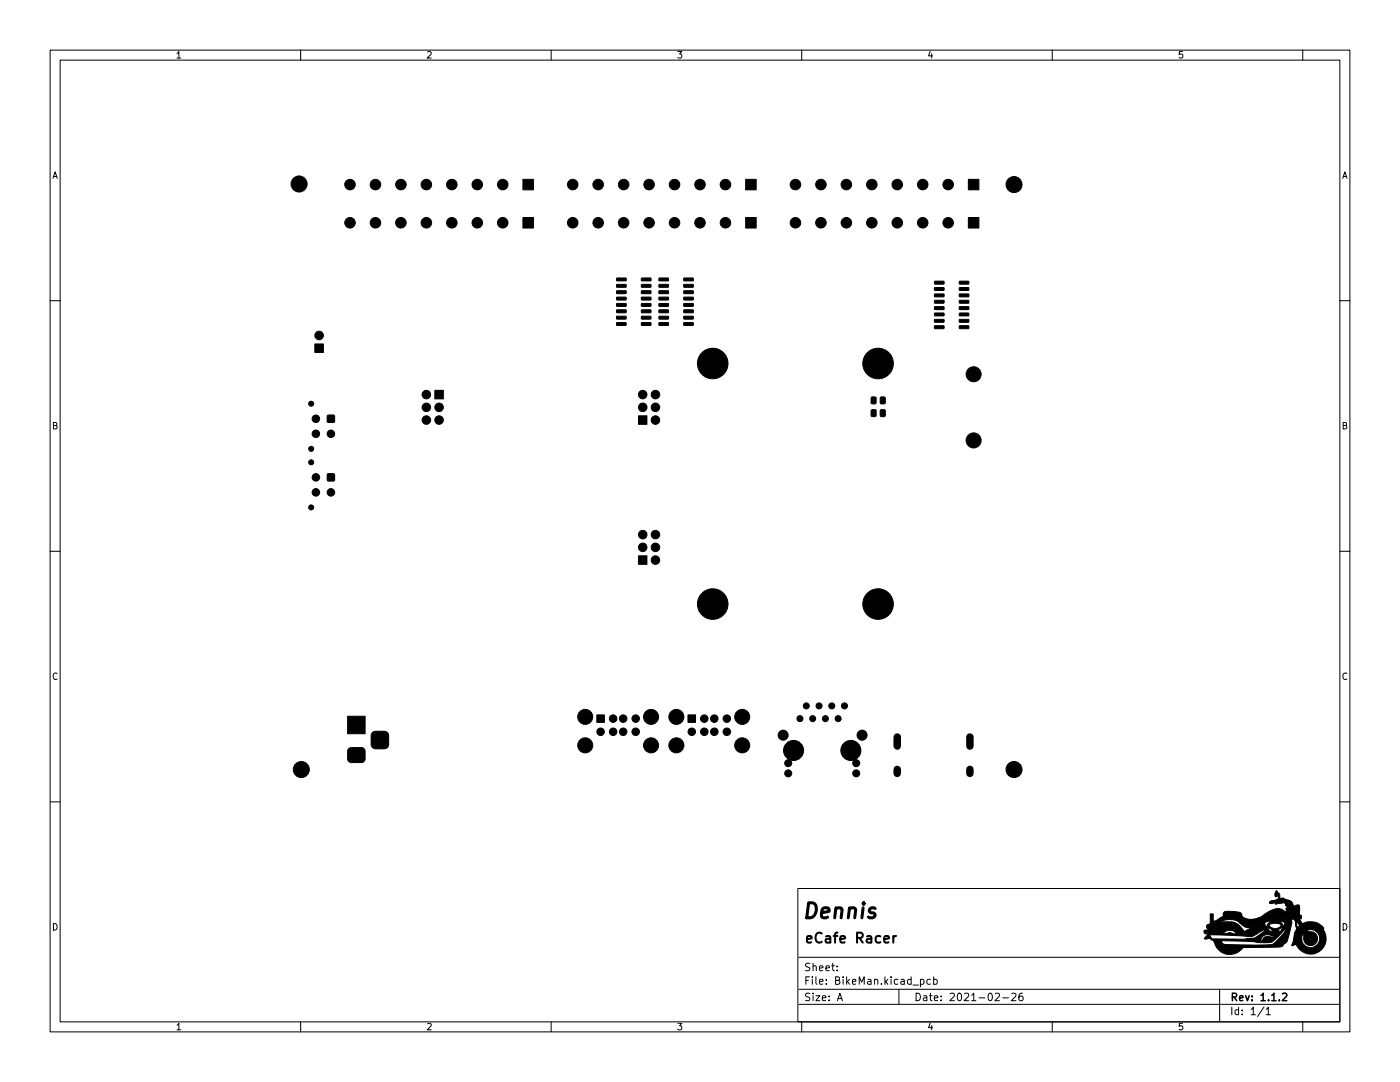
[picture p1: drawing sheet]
<svg xmlns="http://www.w3.org/2000/svg" width="279mm" height="216mm" viewBox="0 0 279 216" stroke-linecap="round" stroke-linejoin="round" font-family="sans-serif">
<defs><g id="words">
<text font-size="4.2" x="159.9" y="183.3">Dennis</text>
<text font-size="2.8" x="160.4" y="188.2">eCafe Racer</text>
<g font-size="2.1">
<text x="160.4" y="196.5">File: BikeMan.kicad_pcb</text>
<text x="160.4" y="193.8">Sheet:</text>
<text x="160.4" y="199.7">Size: A</text>
<text x="182.4" y="199.7">Date: 2021-02-26</text>
<text x="245.4" y="199.7">Rev: 1.1.2</text>
<text x="245.4" y="202.5">Id: 1/1</text>
</g>
<g font-size="1.8">
<text x="35" y="11.6">1</text>
<text x="85" y="11.6">2</text>
<text x="135" y="11.6">3</text>
<text x="185" y="11.6">4</text>
<text x="235" y="11.6">5</text>
<text x="10.3" y="35.6">A</text>
<text x="267.7" y="35.6">A</text>
<text x="10.3" y="85.7">B</text>
<text x="267.7" y="85.7">B</text>
<text x="10.3" y="135.6">C</text>
<text x="267.7" y="135.6">C</text>
<text x="10.3" y="185.7">D</text>
<text x="267.7" y="185.7">D</text>
<text x="35" y="205.6">1</text>
<text x="85" y="205.6">2</text>
<text x="135" y="205.6">3</text>
<text x="185" y="205.6">4</text>
<text x="235" y="205.6">5</text>
</g>
</g></defs>
<g fill="none" stroke="#000" stroke-width=".2">
<path d="M10 10h259.4v195.9h-259.4zM12 12h255.4v191.9h-255.4zM60 10v2M110 10v2M160 10v2M210 10v2M260 10v2M10 60h2M267.4 60h2M10 110h2M267.4 110h2M10 160h2"/>
<path d="M267.4 160h2M159.2 177.3h108.2v26.6h-108.2zM159.4 197.4h108M159.4 191h108M167 193.6v.1M167 192.8v.1M167.1 199.7l.5-1.5 .5 1.5M167.3 199.2h.7M179.4 197.4v3M183.7 195.5l.4-.1 .3 .3-.1 .6h-.6M185.7 195.5l-.4-.1-.3 .3 .1 .6h.6M186.3 195.5l.5-.1 .2 .3-.1 .6h-.6"/>
<path d="M186.3 194.9v1.5M198.6 198.3l.6-.1 .3 .4-1 1.1h1M200.1 199.1h1.2M201.9 198.3l.6-.1 .3 .4-1 1.1h1M204 198.2h-.4a1.01 1.01 0 0 0 0 1.5l.5-.2 .1-.5-.3-.3h-.3l-.3 .3M243.4 197.4v6.5M60 203.9v2M110 203.9v2M159.4 200.4h108M160 203.9v2M210 203.9v2M252.3 200.9l-1.3 1.9"/>
<path d="M252.7 201.4l.4-.4v1.5M252.7 202.5h.8M260 203.9v2"/>
</g>
<path d="M256 198.3l.5-.1 .3 .4-.9 1.1h.9" fill="none" stroke="#000" stroke-width=".3"/>
<path d="M178.3 186.8v1.3M178.9 186.8l-.4 .1-.2 .2" fill="none" stroke="#000" stroke-width=".4"/>
<g fill="#000" stroke="#000" stroke-width=".2">
<path d="M104.4 35.8h2.1v2.1h-2.1zM148.8 35.8h2.1v2.1h-2.1zM193.3 35.8h2.1v2.1h-2.1zM104.4 43.4h2.1v2.1h-2.1zM123.1 59.3h1.8l.1 .5-1.9 .1zM123.1 58h1.8l.1 .5-1.9 .1zM123.1 56.8l1.8-.1 .1 .5-1.9 .1zM123.1 55.5h1.8l.1 .5-1.9 .1zM128 55.5h1.8l.1 .5-1.8 .1zM128 56.8l1.8-.1 .1 .5-1.8 .1zM128 58h1.8l.1 .5-1.8 .1zM128 59.3h1.8l.1 .5-1.8 .1z"/>
<path d="M131.5 59.3h1.8l.1 .5-1.8 .1zM131.5 58h1.8l.1 .5-1.8 .1zM131.5 56.8l1.8-.1 .1 .5-1.8 .1zM131.5 55.5h1.8l.1 .5-1.8 .1zM136.5 55.5h1.8l.1 .5-1.9 .1zM136.5 56.8l1.8-.1 .1 .5-1.9 .1zM136.5 58h1.8l.1 .5-1.9 .1zM136.5 59.3h1.8l.1 .5-1.9 .1zM148.8 43.4h2.1v2.1h-2.1zM186.5 58.7h1.8l.1 .4-1.8 .1zM186.5 57.4h1.8l.1 .5-1.8 .1zM186.5 56.1h1.8l.1 .5-1.8 .1z"/>
<path d="M191.5 56.1h1.8l.1 .5-1.9 .1zM191.5 57.4h1.8l.1 .5-1.9 .1zM191.5 58.7h1.8l.1 .4-1.9 .1zM193.3 43.4h2.1v2.1h-2.1zM62.8 68.6h1.7v1.7h-1.7zM86.8 77.9h1.7v1.7h-1.7zM123.1 64.4h1.8l.1 .5h-1.9zM123.1 63.1h1.8l.1 .5-1.9 .1zM123.1 61.9l1.8-.1 .1 .5-1.9 .1zM123.1 60.6h1.8l.1 .5h-1.9zM128 60.6h1.8l.1 .5h-1.8zM128 61.9l1.8-.1 .1 .5-1.8 .1z"/>
<path d="M128 63.1h1.8l.1 .5-1.8 .1zM128 64.4h1.8l.1 .5h-1.8zM131.5 64.4h1.8l.1 .5h-1.8zM131.5 63.1h1.8l.1 .5-1.8 .1zM131.5 61.9l1.8-.1 .1 .5-1.8 .1zM131.5 60.6h1.8l.1 .5h-1.8zM136.5 60.6h1.8l.1 .5h-1.9zM136.5 61.9l1.8-.1 .1 .5-1.9 .1zM136.5 63.1h1.8l.1 .5-1.9 .1zM136.5 64.4h1.8l.1 .5h-1.9zM173.9 79.3l.7-.1 .2 .1 .1 1-.2 .3h-.6l-.2-.2zM175.7 79.3l.7-.1 .3 .1v1l-.2 .3h-.6l-.2-.2z"/>
<path d="M186.5 65h1.8l.1 .5-1.8 .1zM186.5 63.8l1.8-.1 .1 .5-1.8 .1zM186.5 62.5h1.8l.1 .5h-1.8zM186.5 61.2h1.8l.1 .5-1.8 .1zM186.5 60l1.8-.1 .1 .5-1.8 .1zM191.5 60l1.8-.1 .1 .5-1.9 .1zM191.5 61.2h1.8l.1 .5-1.9 .1zM191.5 62.5h1.8l.1 .5h-1.9zM191.5 63.8l1.8-.1 .1 .5-1.9 .1zM191.5 65h1.8l.1 .5-1.9 .1zM65.4 82.9h1.3v1.3h-1.3zM65.4 94.6h1.3v1.3h-1.3z"/>
<path d="M127.4 83h1.7v1.7h-1.7zM173.9 81.8l.7-.1 .2 .2 .1 1-.2 .2h-.6l-.2-.1zM175.7 81.8l.7-.1 .3 .2v1l-.2 .2h-.6l-.2-.1zM127.4 110.9h1.7v1.7h-1.7zM69.6 149.3l.5-.1h2l.5 .1 .3 .6v1.5l-.2 .5-.6 .3h-2l-.4-.2-.3-.6v-1.6zM69.4 142.9h3.5v3.5h-3.5zM74.3 146.2l.5-.3h1.9a.87 .87 0 0 1 .9 .9v1.7a.88 .88 0 0 1-.9 .9h-1.8a.87 .87 0 0 1-.8-.9v-1.8zM119.1 142.6h1.5v1.5h-1.5zM137.3 142.6h1.5v1.5h-1.5zM241.5 182.4h.6v1.4l.5-.1 1.6-1a.71 .71 0 0 1 .2-.8 .71 .71 0 0 1 .8-.1l1.5 .1a1.02 1.02 0 0 1 1.3 1l.3 .2a6.3 6.3 0 0 0 3.5 .4h3.6a1.04 1.04 0 0 0 1.3-1.1 1.5 1.5 0 0 1-1.8 1l-5.1 .1 1.7-.5a7.2 7.2 0 0 1 3.7-1.7l1.5 .6v-.7h.3l-.3-.4-.2-.4h.7l.3 .4h.3v.1l.1-.1h-.4l-.3-.4h-.7l-.3-.3-1.5 .3-.2-.2-1 .1-.2-.3 .3-.2h3.4l.7 .8 .1-.1-.8-.7h-3.4l3.2-.1-2.9 .1a1.34 1.34 0 0 0 1.3-.7l-.2-.3-.4 .2a.8 .8 0 0 1 .2-1.3l.6 .7 .1 .9a1.04 1.04 0 0 1 1.2 .2 1.42 1.42 0 0 1 1.4 1.4l.6-.3h.6v1.8l.4 .2v.4v.3l-.5-.1 .7 1.1a3.4 3.4 0 0 1 4.3 1l-.2 .1a3.1 3.1 0 0 1-1 4.6 3.1 3.1 0 0 1-4.4-1.6l-.8 .3 .4-1.4h1.6a1.79 1.79 0 0 0 2 1.8 1.79 1.79 0 0 0 1.5-2.2 1.79 1.79 0 0 0-2.3-1.3v.2l.3 .1a1.4 1.4 0 0 1 1.7 1.2 1.4 1.4 0 0 1-1.3 1.6 1.4 1.4 0 0 1-1.5-1.4h1.2l.1 .1 .2-.1-.2-.2-.1 .2h-1.2v-.7l-.2-.1-.2 .8h-1.6l.2-1.2h1.8l.2 .3 .1-.1-.2-.3-1.9 .1a1.05 1.05 0 0 0 .2-1.3l-.1-.8h.2l.3 1.1 .4-.4-.7-.9v.2h-.2v-.2a.53 .53 0 0 0-.8-.3 2.31 2.31 0 0 1-.1 1.8 6.7 6.7 0 0 1-1 2.8l-.3 .2a1.19 1.19 0 0 1-1.5 .7l-6.7 .1a3.2 3.2 0 0 1-3.4 1.3 3.2 3.2 0 0 1-2.5-2.7h1.5l.4 .6 .4 .2h8.1a2.37 2.37 0 0 0 2.6-1.2 2.8 2.8 0 0 0 1.3-1.9l-.1-.1-.5 .7a7.7 7.7 0 0 1-2.3 2l-1.8 .1-2.8-.3-6.8-.1-.7-.5-.8 .2-.4-.1 .7-.8h.4l.5 .8 9.8 .1v.4l.3-.1a.99 .99 0 0 1 1.4-.8l.9 .3a1.52 1.52 0 0 0-2.6 .2h-2.9h.1a4.7 4.7 0 0 0 3.5-1.8l-.5 .1-1.3 .8a2.8 2.8 0 0 1-2.5 .3l-7.1-.3 .1-.2h2.9l1.4-.2 .9 .2h.5a1.67 1.67 0 0 0-2.8 0h-2.9v-.2l-.6 .2-.2-.4 .1-.3 .8-.2-.4-.4v-.4l.2-.1 1.1-.2-.6-.1v-.2l3.5-.1a3.2 3.2 0 0 1 3.3 2l1.4-.8 .2-.2a1.81 1.81 0 0 1-2.5-.7h4.9l1.2 1.7 .6-.3h.8l.6 .3 1-1.8-.9-.2-.1 .2a.58 .58 0 0 1 .4 .9 1.81 1.81 0 0 1-2.9-.1v-.4h.3a1.38 1.38 0 0 0 2.4 .2 1.66 1.66 0 0 0-2-.4l-.7 .2 .1-.2 .4-.3-.2-.2-1 .4h-4.9l-.2-.2a3.3 3.3 0 0 0-3.6 0h-2.1z"/>
<circle cx="59.7" cy="36.7" r="1.6"/>
<circle cx="69.8" cy="36.8" r="1.05"/>
<circle cx="74.9" cy="36.8" r="1.05"/>
<circle cx="80" cy="36.8" r="1.05"/>
<circle cx="85.1" cy="36.8" r="1.05"/>
<circle cx="90.2" cy="36.8" r="1.05"/>
<circle cx="95.2" cy="36.8" r="1.05"/>
<circle cx="100.3" cy="36.8" r="1.05"/>
<circle cx="114.3" cy="36.8" r="1.05"/>
<circle cx="119.4" cy="36.8" r="1.05"/>
<circle cx="124.5" cy="36.8" r="1.05"/>
<circle cx="129.5" cy="36.8" r="1.05"/>
<circle cx="134.6" cy="36.8" r="1.05"/>
<circle cx="139.7" cy="36.8" r="1.05"/>
<circle cx="144.8" cy="36.8" r="1.05"/>
<circle cx="158.7" cy="36.8" r="1.05"/>
<circle cx="163.8" cy="36.8" r="1.05"/>
<circle cx="168.9" cy="36.8" r="1.05"/>
<circle cx="174" cy="36.8" r="1.05"/>
<circle cx="179.1" cy="36.8" r="1.05"/>
<circle cx="184.1" cy="36.8" r="1.05"/>
<circle cx="189.2" cy="36.8" r="1.05"/>
<circle cx="202.4" cy="36.8" r="1.6"/>
<circle cx="69.8" cy="44.4" r="1.05"/>
<circle cx="74.9" cy="44.4" r="1.05"/>
<circle cx="80" cy="44.4" r="1.05"/>
<circle cx="85.1" cy="44.4" r="1.05"/>
<circle cx="90.2" cy="44.4" r="1.05"/>
<circle cx="95.2" cy="44.4" r="1.05"/>
<circle cx="100.3" cy="44.4" r="1.05"/>
<circle cx="114.3" cy="44.4" r="1.05"/>
<circle cx="119.4" cy="44.4" r="1.05"/>
<circle cx="124.5" cy="44.4" r="1.05"/>
<circle cx="129.5" cy="44.4" r="1.05"/>
<circle cx="134.6" cy="44.4" r="1.05"/>
<circle cx="139.7" cy="44.4" r="1.05"/>
<circle cx="144.8" cy="44.4" r="1.05"/>
<circle cx="158.7" cy="44.4" r="1.05"/>
<circle cx="163.8" cy="44.4" r="1.05"/>
<circle cx="168.9" cy="44.4" r="1.05"/>
<circle cx="174" cy="44.4" r="1.05"/>
<circle cx="179.1" cy="44.4" r="1.05"/>
<circle cx="184.1" cy="44.4" r="1.05"/>
<circle cx="189.2" cy="44.4" r="1.05"/>
<circle cx="63.7" cy="66.9" r=".85"/>
<circle cx="85.1" cy="78.7" r=".85"/>
<circle cx="128.3" cy="78.7" r=".85"/>
<circle cx="130.8" cy="78.7" r=".85"/>
<circle cx="142.2" cy="72.5" r="3"/>
<circle cx="175.2" cy="72.5" r="3"/>
<circle cx="194.3" cy="74.7" r="1.5"/>
<circle cx="62.1" cy="92.2" r=".5"/>
<circle cx="62.1" cy="80.6" r=".5"/>
<circle cx="62.1" cy="89.6" r=".5"/>
<circle cx="63" cy="86.6" r=".75"/>
<circle cx="63" cy="83.6" r=".75"/>
<circle cx="63" cy="98.2" r=".75"/>
<circle cx="63" cy="95.2" r=".75"/>
<circle cx="66" cy="86.6" r=".75"/>
<circle cx="66" cy="98.2" r=".75"/>
<circle cx="85.1" cy="83.8" r=".85"/>
<circle cx="85.1" cy="81.3" r=".85"/>
<circle cx="87.6" cy="81.3" r=".85"/>
<circle cx="87.6" cy="83.8" r=".85"/>
<circle cx="128.3" cy="81.3" r=".85"/>
<circle cx="130.8" cy="81.3" r=".85"/>
<circle cx="130.8" cy="83.8" r=".85"/>
<circle cx="194.3" cy="87.9" r="1.5"/>
<circle cx="62.1" cy="101.3" r=".5"/>
<circle cx="128.3" cy="106.7" r=".85"/>
<circle cx="128.3" cy="109.2" r=".85"/>
<circle cx="130.8" cy="111.8" r=".85"/>
<circle cx="130.8" cy="106.7" r=".85"/>
<circle cx="130.8" cy="109.2" r=".85"/>
<circle cx="142.2" cy="120.5" r="3"/>
<circle cx="175.2" cy="120.5" r="3"/>
<circle cx="60.1" cy="153.6" r="1.6"/>
<circle cx="116.8" cy="148.7" r="1.5"/>
<circle cx="116.8" cy="143" r="1.5"/>
<circle cx="119.9" cy="146" r=".75"/>
<circle cx="122.4" cy="146" r=".75"/>
<circle cx="122.4" cy="143.4" r=".75"/>
<circle cx="124.4" cy="146" r=".75"/>
<circle cx="124.4" cy="143.4" r=".75"/>
<circle cx="126.9" cy="146" r=".75"/>
<circle cx="126.9" cy="143.4" r=".75"/>
<circle cx="129.9" cy="148.7" r="1.5"/>
<circle cx="129.9" cy="143" r="1.5"/>
<circle cx="135" cy="148.7" r="1.5"/>
<circle cx="135" cy="143" r="1.5"/>
<circle cx="138.1" cy="146" r=".75"/>
<circle cx="140.6" cy="146" r=".75"/>
<circle cx="140.6" cy="143.4" r=".75"/>
<circle cx="142.6" cy="146" r=".75"/>
<circle cx="142.6" cy="143.4" r=".75"/>
<circle cx="145.1" cy="146" r=".75"/>
<circle cx="145.1" cy="143.4" r=".75"/>
<circle cx="148.1" cy="148.7" r="1.5"/>
<circle cx="148.1" cy="143" r="1.5"/>
<circle cx="156.3" cy="146.7" r="1"/>
<circle cx="157.3" cy="154.3" r=".7"/>
<circle cx="157.3" cy="152.3" r=".7"/>
<circle cx="158.4" cy="149.7" r="2"/>
<circle cx="159.6" cy="143.4" r=".6"/>
<circle cx="160.9" cy="140.9" r=".6"/>
<circle cx="162.2" cy="143.4" r=".6"/>
<circle cx="163.5" cy="140.9" r=".6"/>
<circle cx="164.7" cy="143.4" r=".6"/>
<circle cx="166" cy="140.9" r=".6"/>
<circle cx="167.3" cy="143.4" r=".6"/>
<circle cx="168.5" cy="140.9" r=".6"/>
<circle cx="169.8" cy="149.7" r="2"/>
<circle cx="170.9" cy="154.3" r=".7"/>
<circle cx="170.9" cy="152.3" r=".7"/>
<circle cx="172" cy="146.7" r="1"/>
<circle cx="202.4" cy="153.6" r="1.6"/>
</g>
<path d="M179.1 147.1v1.8M179.1 153.5v.8M193.6 147.1v1.8M193.6 153.5v.8" fill="none" stroke="#000" stroke-width="1.5"/>
<use href="#words"/>
</svg>
